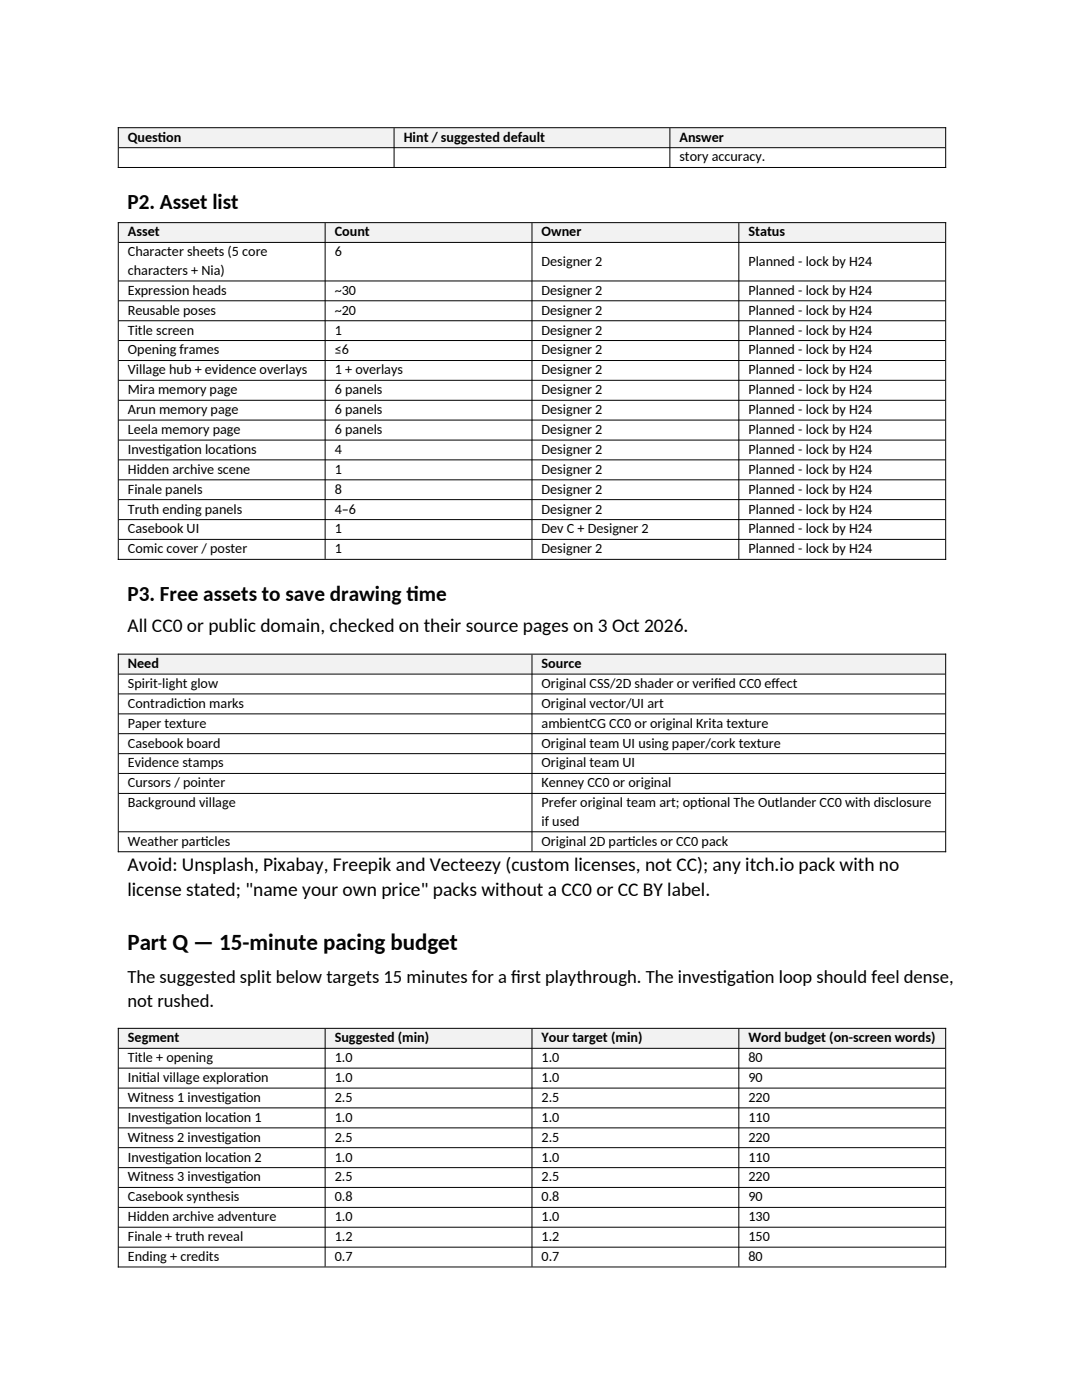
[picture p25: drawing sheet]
<svg xmlns="http://www.w3.org/2000/svg" width="216mm" height="279mm" viewBox="0 0 216 279" stroke-linecap="round" stroke-linejoin="round" font-family="sans-serif">
<defs><g id="words">
<text font-size="4.6" x="25.4" y="189.6">Part Q — 15-minute pacing budget</text>
<g font-size="4.2">
<text x="25.4" y="41.8">P2. Asset list</text>
<text x="25.4" y="120">P3. Free assets to save drawing t</text>
<text x="81.1" y="120">ime</text>
</g>
<g font-size="3.9">
<text x="25.4" y="126.2">All CC0 or public domain, checked on their source pages on 3 Oct 2026.</text>
<text x="25.4" y="173.8">Avoid: Unsplash, Pixabay, Freepik and Vecteezy (custom licenses, not CC); any itch.io pack with no</text>
<text x="25.4" y="178.9">license stated; &quot;name your own price&quot; packs without a CC0 or CC BY label.</text>
</g>
<g font-size="3.7">
<text x="25.4" y="196.1">The suggested split below targets 15 minutes for a f</text>
<text x="102" y="196.1">irst playthrough. The invest</text>
<text x="143" y="196.1">igat</text>
<text x="148.6" y="196.1">ion loop should feel dense,</text>
<text x="25.4" y="201">not rushed.</text>
</g>
<g font-size="2.8">
<text x="25.5" y="28.3">Quest</text>
<text x="31.5" y="28.3">ion</text>
<text x="80.6" y="28.3">Hint / suggested default</text>
<text x="135.6" y="28.3">Answer</text>
<text x="135.6" y="32.2">story accuracy.</text>
<text x="25.5" y="47.2">Asset</text>
<text x="66.8" y="47.2">Count</text>
<text x="108.1" y="47.2">Owner</text>
<text x="149.3" y="47.2">Status</text>
<text x="25.5" y="51.2">Character sheets (5 core</text>
<text x="66.8" y="51.2">6</text>
<text x="108.1" y="53">Designer 2</text>
<text x="149.3" y="53">Planned - lock by H24</text>
<text x="25.5" y="54.9">characters + Nia)</text>
<text x="25.5" y="58.8">Expression heads</text>
<text x="66.8" y="58.8">~30</text>
<text x="108.1" y="58.8">Designer 2</text>
<text x="149.3" y="58.8">Planned - lock by H24</text>
<text x="25.5" y="62.8">Reusable poses</text>
<text x="66.8" y="62.8">~20</text>
<text x="108.1" y="62.8">Designer 2</text>
<text x="149.3" y="62.8">Planned - lock by H24</text>
<text x="25.5" y="66.8">Title screen</text>
<text x="25.5" y="70.7">Opening frames</text>
<text x="66.8" y="66.8">1</text>
<text x="66.8" y="70.7">≤6</text>
<text x="108.1" y="66.8">Designer 2</text>
<text x="108.1" y="70.7">Designer 2</text>
<text x="149.3" y="66.8">Planned - lock by H24</text>
<text x="149.3" y="70.7">Planned - lock by H24</text>
<text x="25.5" y="74.7">Village hub + evidence overlays</text>
<text x="66.8" y="74.7">1 + overlays</text>
<text x="108.1" y="74.7">Designer 2</text>
<text x="149.3" y="74.7">Planned - lock by H24</text>
<text x="25.5" y="78.7">Mira memory page</text>
<text x="25.5" y="82.6">Arun memory page</text>
<text x="66.8" y="78.7">6 panels</text>
<text x="66.8" y="82.6">6 panels</text>
<text x="108.1" y="78.7">Designer 2</text>
<text x="108.1" y="82.6">Designer 2</text>
<text x="149.3" y="78.7">Planned - lock by H24</text>
<text x="149.3" y="82.6">Planned - lock by H24</text>
<text x="25.5" y="86.6">Leela memory page</text>
<text x="66.8" y="86.6">6 panels</text>
<text x="108.1" y="86.6">Designer 2</text>
<text x="149.3" y="86.6">Planned - lock by H24</text>
<text x="25.5" y="90.6">Invest</text>
<text x="25.5" y="94.5">Hidden archive scene</text>
<text x="31.5" y="90.6">igat</text>
<text x="35.7" y="90.6">ion locat</text>
<text x="45.6" y="90.6">ions</text>
<text x="66.8" y="90.6">4</text>
<text x="66.8" y="94.5">1</text>
<text x="108.1" y="90.6">Designer 2</text>
<text x="108.1" y="94.5">Designer 2</text>
<text x="149.3" y="90.6">Planned - lock by H24</text>
<text x="149.3" y="94.5">Planned - lock by H24</text>
<text x="25.5" y="98.5">Finale panels</text>
<text x="66.8" y="98.5">8</text>
<text x="108.1" y="98.5">Designer 2</text>
<text x="149.3" y="98.5">Planned - lock by H24</text>
<text x="25.5" y="102.5">Truth ending panels</text>
<text x="25.5" y="106.5">Casebook UI</text>
<text x="66.8" y="102.5">4–6</text>
<text x="66.8" y="106.5">1</text>
<text x="108.1" y="102.5">Designer 2</text>
<text x="108.1" y="106.5">Dev C + Designer 2</text>
<text x="149.3" y="102.5">Planned - lock by H24</text>
<text x="149.3" y="106.5">Planned - lock by H24</text>
<text x="25.5" y="110.4">Comic cover / poster</text>
<text x="66.8" y="110.4">1</text>
<text x="108.1" y="110.4">Designer 2</text>
<text x="149.3" y="110.4">Planned - lock by H24</text>
<text x="25.5" y="133.3">Need</text>
<text x="25.5" y="137.3">Spirit-light glow</text>
<text x="108.1" y="133.3">Source</text>
<text x="108.1" y="137.3">Original CSS/2D shader or verif</text>
<text x="142.5" y="137.3">ied CC0 ef</text>
<text x="154" y="137.3">fect</text>
<text x="25.5" y="141.3">Contradict</text>
<text x="36.6" y="141.3">ion marks</text>
<text x="108.1" y="141.3">Original vector/UI art</text>
<text x="25.5" y="145.2">Paper texture</text>
<text x="25.5" y="149.2">Casebook board</text>
<text x="108.1" y="145.2">ambientCG CC0 or original Krita texture</text>
<text x="108.1" y="149.2">Original team UI using paper/cork texture</text>
<text x="25.5" y="153.2">Evidence stamps</text>
<text x="108.1" y="153.2">Original team UI</text>
<text x="25.5" y="157.1">Cursors / pointer</text>
<text x="25.5" y="161.1">Background village</text>
<text x="108.1" y="157.1">Kenney CC0 or original</text>
<text x="108.1" y="161.1">Prefer original team art; opt</text>
<text x="139.2" y="161.1">ional The Outlander CC0 with disclosure</text>
<text x="108.1" y="164.8">if used</text>
<text x="25.5" y="168.8">Weather part</text>
<text x="40" y="168.8">icles</text>
<text x="108.1" y="168.8">Original 2D part</text>
<text x="125.3" y="168.8">icles or CC0 pack</text>
<text x="25.5" y="208">Segment</text>
<text x="66.8" y="208">Suggested (min)</text>
<text x="108.1" y="208">Your target (min)</text>
<text x="149.3" y="208">Word budget (on-screen words)</text>
<text x="25.5" y="212">Title + opening</text>
<text x="25.5" y="215.9">Init</text>
<text x="28.4" y="215.9">ial village explorat</text>
<text x="49.1" y="215.9">ion</text>
<text x="66.8" y="212">1.0</text>
<text x="66.8" y="215.9">1.0</text>
<text x="108.1" y="212">1.0</text>
<text x="108.1" y="215.9">1.0</text>
<text x="149.3" y="212">80</text>
<text x="149.3" y="215.9">90</text>
<text x="25.5" y="219.9">Witness 1 invest</text>
<text x="43.3" y="219.9">igat</text>
<text x="47.6" y="219.9">ion</text>
<text x="66.8" y="219.9">2.5</text>
<text x="108.1" y="219.9">2.5</text>
<text x="149.3" y="219.9">220</text>
<text x="25.5" y="223.9">Invest</text>
<text x="25.5" y="227.8">Witness 2 invest</text>
<text x="31.5" y="223.9">igat</text>
<text x="35.7" y="223.9">ion locat</text>
<text x="43.3" y="227.8">igat</text>
<text x="45.6" y="223.9">ion 1</text>
<text x="47.6" y="227.8">ion</text>
<text x="66.8" y="223.9">1.0</text>
<text x="66.8" y="227.8">2.5</text>
<text x="108.1" y="223.9">1.0</text>
<text x="108.1" y="227.8">2.5</text>
<text x="149.3" y="223.9">110</text>
<text x="149.3" y="227.8">220</text>
<text x="25.5" y="231.8">Invest</text>
<text x="31.5" y="231.8">igat</text>
<text x="35.7" y="231.8">ion locat</text>
<text x="45.6" y="231.8">ion 2</text>
<text x="66.8" y="231.8">1.0</text>
<text x="108.1" y="231.8">1.0</text>
<text x="149.3" y="231.8">110</text>
<text x="25.5" y="235.8">Witness 3 invest</text>
<text x="25.5" y="239.7">Casebook synthesis</text>
<text x="43.3" y="235.8">igat</text>
<text x="47.6" y="235.8">ion</text>
<text x="66.8" y="235.8">2.5</text>
<text x="66.8" y="239.7">0.8</text>
<text x="108.1" y="235.8">2.5</text>
<text x="108.1" y="239.7">0.8</text>
<text x="149.3" y="235.8">220</text>
<text x="149.3" y="239.7">90</text>
<text x="25.5" y="243.7">Hidden archive adventure</text>
<text x="66.8" y="243.7">1.0</text>
<text x="108.1" y="243.7">1.0</text>
<text x="149.3" y="243.7">130</text>
<text x="25.5" y="247.7">Finale + truth reveal</text>
<text x="25.5" y="251.7">Ending + credits</text>
<text x="66.8" y="247.7">1.2</text>
<text x="66.8" y="251.7">0.7</text>
<text x="108.1" y="247.7">1.2</text>
<text x="108.1" y="251.7">0.7</text>
<text x="149.3" y="247.7">150</text>
<text x="149.3" y="251.7">80</text>
</g>
</g></defs>
<g fill="#f2f2f2">
<path d="M23.6 25.4h55v4h-55z" fill-rule="evenodd"/>
<path d="M78.6 25.4h55v4h-55z" fill-rule="evenodd"/>
<path d="M133.7 25.4h55v4h-55z" fill-rule="evenodd"/>
<path d="M23.6 44.3h41.3v4h-41.3z" fill-rule="evenodd"/>
<path d="M64.9 44.3h41.2v4h-41.2z" fill-rule="evenodd"/>
<path d="M106.2 44.3h41.2v4h-41.2z" fill-rule="evenodd"/>
<path d="M147.4 44.3h41.3v4h-41.3z" fill-rule="evenodd"/>
<path d="M23.6 130.5h82.5v3.9h-82.5z" fill-rule="evenodd"/>
<path d="M106.2 130.5h82.5v3.9h-82.5z" fill-rule="evenodd"/>
<path d="M23.6 205.1h41.3v4h-41.3z" fill-rule="evenodd"/>
<path d="M64.9 205.1h41.2v4h-41.2z" fill-rule="evenodd"/>
<path d="M106.2 205.1h41.2v4h-41.2z" fill-rule="evenodd"/>
<path d="M147.4 205.1h41.3v4h-41.3z" fill-rule="evenodd"/>
<path d="M23.6 25.4h55v4h-55z" fill-rule="evenodd"/>
<path d="M78.6 25.4h55v4h-55z" fill-rule="evenodd"/>
<path d="M133.7 25.4h55v4h-55z" fill-rule="evenodd"/>
<path d="M23.6 44.3h41.3v4h-41.3z" fill-rule="evenodd"/>
<path d="M64.9 44.3h41.2v4h-41.2z" fill-rule="evenodd"/>
<path d="M106.2 44.3h41.2v4h-41.2z" fill-rule="evenodd"/>
<path d="M147.4 44.3h41.3v4h-41.3z" fill-rule="evenodd"/>
<path d="M23.6 130.5h82.5v3.9h-82.5z" fill-rule="evenodd"/>
<path d="M106.2 130.5h82.5v3.9h-82.5z" fill-rule="evenodd"/>
<path d="M23.6 205.1h41.3v4h-41.3z" fill-rule="evenodd"/>
<path d="M64.9 205.1h41.2v4h-41.2z" fill-rule="evenodd"/>
<path d="M106.2 205.1h41.2v4h-41.2z" fill-rule="evenodd"/>
<path d="M147.4 205.1h41.3v4h-41.3z" fill-rule="evenodd"/>
</g>
<g fill="none" stroke="#000" stroke-width=".2">
<path d="M23.5 25.5h165.3M23.5 33.4h165.3M23.6 25.4v8.1M23.7 29.5h164.9M78.6 25.6v7.7M133.7 25.6v7.7M188.7 25.4v8.1M23.5 44.4h165.3M23.6 44.3v67.4M23.7 48.4h164.9M23.7 56.1h164.9M64.9 44.5v67"/>
<path d="M106.2 44.5v67M147.4 44.5v67M188.7 44.3v67.4M23.7 60h164.9M23.7 64h164.9M23.7 68h164.9M23.7 71.9h164.9M23.7 75.9h164.9M23.7 79.9h164.9M23.7 83.8h164.9M23.7 87.8h164.9M23.7 91.8h164.9"/>
<path d="M23.7 95.8h164.9M23.7 99.7h164.9M23.5 111.6h165.3M23.7 103.7h164.9M23.7 107.7h164.9M23.5 130.5h165.3M23.6 130.5v39.6M23.7 134.5h164.9M23.7 138.5h164.9M106.2 130.6v39.3M188.7 130.5v39.6M23.7 142.5h164.9"/>
<path d="M23.7 146.4h164.9M23.7 150.4h164.9M23.7 154.4h164.9M23.7 158.3h164.9M23.5 170h165.3M23.7 166h164.9M23.5 205.2h165.3M23.6 205.1v47.8M23.7 209.2h164.9M23.7 213.2h164.9M23.7 217.2h164.9M64.9 205.3v47.5"/>
<path d="M106.2 205.3v47.5M147.4 205.3v47.5M188.7 205.1v47.8M23.7 221.1h164.9M23.7 225.1h164.9M23.7 229h164.9M23.7 233h164.9M23.7 237h164.9M23.5 252.9h165.3M23.7 241h164.9M23.7 244.9h164.9M23.7 248.9h164.9"/>
</g>
<use href="#words"/>
</svg>
